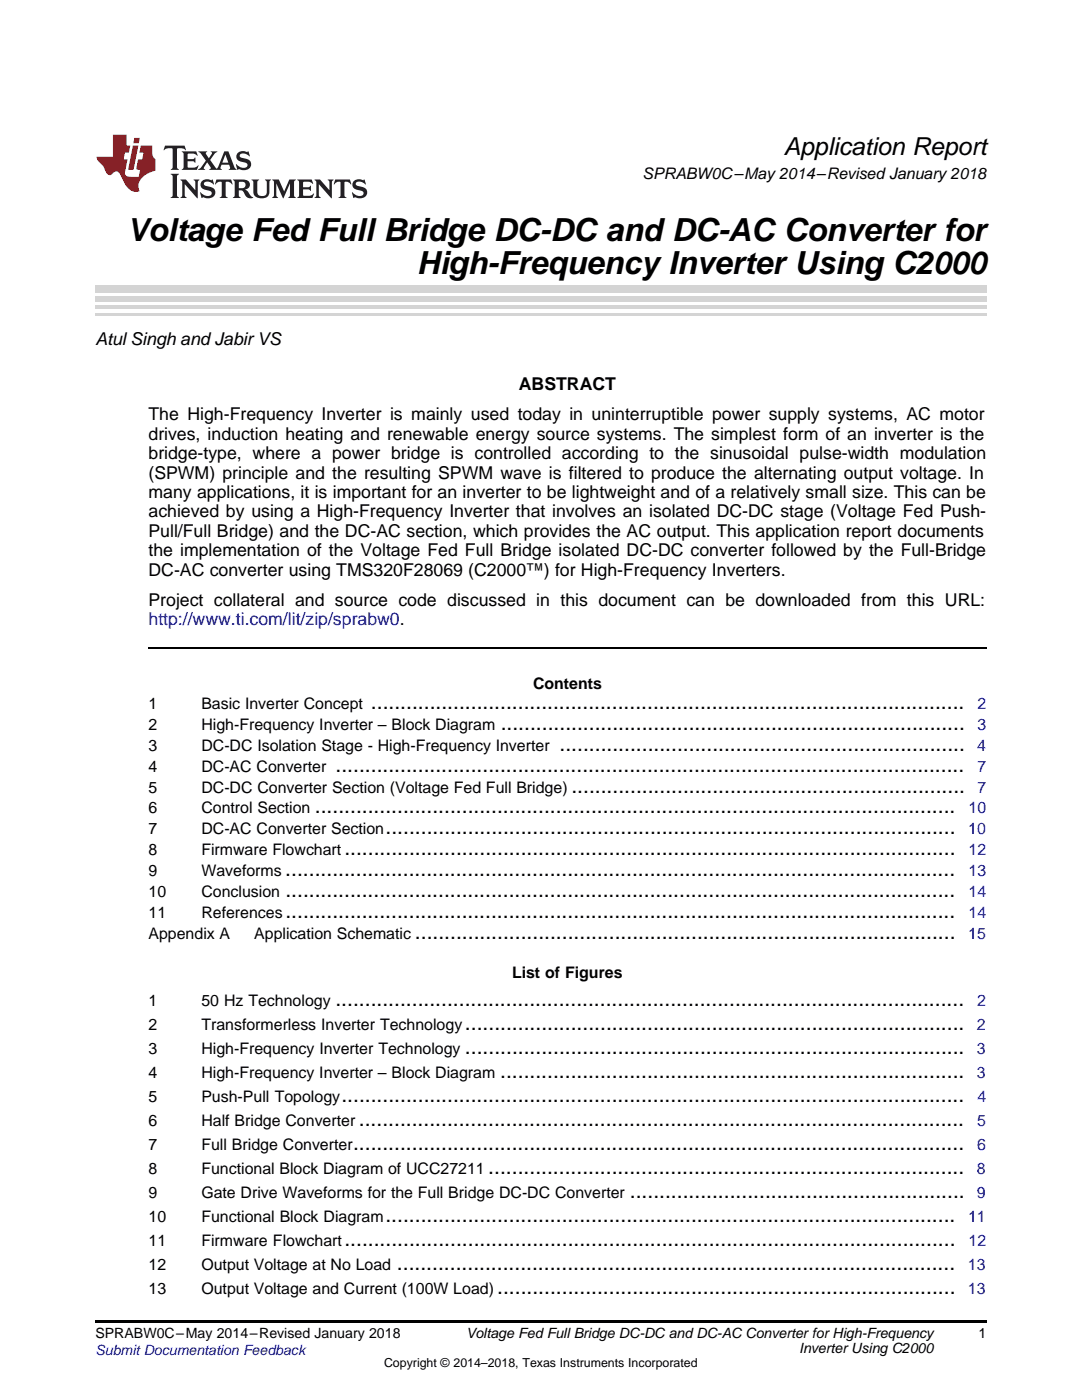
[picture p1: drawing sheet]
<svg xmlns="http://www.w3.org/2000/svg" width="216mm" height="279mm" viewBox="0 0 216 279" stroke-linecap="round" stroke-linejoin="round" font-family="sans-serif">
<defs><g id="words">
<g font-size="6.3">
<text x="25.3" y="48">Voltage Fed Full Bridge DC-DC and DC-AC Converter for</text>
<text x="83.1" y="54.8">High-Frequency Inverter Using C2000</text>
</g>
<text font-size="4.9" x="156.4" y="30.9">Application Report</text>
<g font-size="4.2">
<text x="74" y="141.5">.....................................................................................................</text>
<text x="99.9" y="145.7">...............................................................................</text>
<text x="111.7" y="149.9">.....................................................................</text>
<text x="67" y="154">...........................................................................................................</text>
<text x="114" y="158.2">...................................................................</text>
<text x="62.8" y="162.3">.............................................................................................................</text>
<text x="76.9" y="166.5">.................................................................................................</text>
<text x="68.7" y="170.7">........................................................................................................</text>
<text x="56.9" y="174.8">..................................................................................................................</text>
<text x="56.9" y="179">..................................................................................................................</text>
<text x="56.9" y="183.2">..................................................................................................................</text>
<text x="82.8" y="187.3">............................................................................................</text>
<text x="66.9" y="200.7">...........................................................................................................</text>
<text x="92.8" y="205.5">.....................................................................................</text>
<text x="92.8" y="210.3">.....................................................................................</text>
<text x="99.8" y="215.1">...............................................................................</text>
<text x="68.1" y="219.9">..........................................................................................................</text>
<text x="71.6" y="224.7">.......................................................................................................</text>
<text x="70.4" y="229.5">........................................................................................................</text>
<text x="97.4" y="234.3">.................................................................................</text>
<text x="125.7" y="239.1">.........................................................</text>
<text x="76.9" y="243.9">.................................................................................................</text>
<text x="68.7" y="248.7">........................................................................................................</text>
<text x="79.2" y="253.5">...............................................................................................</text>
<text x="99.2" y="258.3">..............................................................................</text>
</g>
<g font-size="3.5">
<text x="19" y="68.8">Atul Singh andJabirVS</text>
<text x="103.5" y="77.9">ABSTRACT</text>
<text x="29.6" y="83.9">The High-Frequency Inverter is mainly used today in uninterruptible power supply systems, AC motor</text>
<text x="29.6" y="87.7">drives, induction heating and renewable energy source systems. The simplest form of an inverter is the</text>
<text x="29.6" y="91.6">bridge-type, where a power bridge is controlled according to the sinusoidal pulse-width modulation</text>
<text x="29.6" y="95.5">(SPWM) principle and the resulting SPWM wave is filtered to produce the alternating output voltage. In</text>
<text x="29.6" y="99.4">many applications, it is important for an inverter to be lightweight and of a relatively small size. This can be</text>
<text x="29.6" y="103.3">achieved by using a High-Frequency Inverter that involves an isolated DC-DC stage (Voltage Fed Push-</text>
<text x="29.6" y="107.1">Pull/Full Bridge) and the DC-AC section, which provides the AC output. This application report documents</text>
<text x="29.6" y="111">the implementation of the Voltage Fed Full Bridge isolated DC-DC converter followed by the Full-Bridge</text>
<text x="29.6" y="114.9">DC-AC converter using TMS320F28069 (C2000™) for High-Frequency Inverters.</text>
<text x="29.6" y="120.9">Project collateral and source code discussed in this document can be downloaded from this URL:</text>
</g>
<text font-size="3.5" fill="#00f" x="29.6" y="124.7">http://www.ti.com/lit/zip/sprabw0.</text>
<g font-size="3.2">
<text x="128.2" y="35.7">SPRABW0C–May 2014–Revised January 2018</text>
<text x="106.4" y="137.5">Contents</text>
<text x="29.6" y="141.5">1</text>
<text x="40.2" y="141.5">Basic Inverter Concept</text>
<text x="29.6" y="145.7">2</text>
<text x="29.6" y="149.9">3</text>
<text x="40.2" y="145.7">High-Frequency Inverter – Block Diagram</text>
<text x="40.2" y="149.9">DC-DC Isolation Stage - High-Frequency Inverter</text>
<text x="29.6" y="154">4</text>
<text x="40.2" y="154">DC-AC Converter</text>
<text x="29.6" y="158.2">5</text>
<text x="40.2" y="158.2">DC-DC Converter Section (Voltage Fed Full Bridge)</text>
<text x="29.6" y="162.3">6</text>
<text x="29.6" y="166.5">7</text>
<text x="40.2" y="162.3">Control Section</text>
<text x="40.2" y="166.5">DC-AC Converter Section</text>
<text x="29.6" y="170.7">8</text>
<text x="40.2" y="170.7">Firmware Flowchart</text>
<text x="29.6" y="174.8">9</text>
<text x="29.6" y="179">10</text>
<text x="40.2" y="174.8">Waveforms</text>
<text x="40.2" y="179">Conclusion</text>
<text x="29.6" y="183.2">11</text>
<text x="40.2" y="183.2">References</text>
<text x="29.6" y="187.3">Appendix A</text>
<text x="50.7" y="187.3">Application Schematic</text>
<text x="102.2" y="195.2">List of Figures</text>
<text x="29.6" y="200.7">1</text>
<text x="40.2" y="200.7">50 Hz Technology</text>
<text x="29.6" y="205.5">2</text>
<text x="40.2" y="205.5">Transformerless Inverter Technology</text>
<text x="29.6" y="210.3">3</text>
<text x="29.6" y="215.1">4</text>
<text x="40.2" y="210.3">High-Frequency Inverter Technology</text>
<text x="40.2" y="215.1">High-Frequency Inverter – Block Diagram</text>
<text x="29.6" y="219.9">5</text>
<text x="40.2" y="219.9">Push-Pull Topology</text>
<text x="29.6" y="224.7">6</text>
<text x="40.2" y="224.7">Half Bridge Converter</text>
<text x="29.6" y="229.5">7</text>
<text x="40.2" y="229.5">Full Bridge Converter</text>
<text x="29.6" y="234.3">8</text>
<text x="29.6" y="239.1">9</text>
<text x="40.2" y="234.3">Functional Block Diagram of UCC27211</text>
<text x="40.2" y="239.1">Gate Drive Waveforms for the Full Bridge DC-DC Converter</text>
<text x="29.6" y="243.9">10</text>
<text x="40.2" y="243.9">Functional Block Diagram</text>
<text x="29.6" y="248.7">11</text>
<text x="40.2" y="248.7">Firmware Flowchart</text>
<text x="29.6" y="253.5">12</text>
<text x="40.2" y="253.5">Output Voltage at No Load</text>
<text x="29.6" y="258.3">13</text>
<text x="40.2" y="258.3">Output Voltage and Current (100W Load)</text>
</g>
<g font-size="3.2" fill="#00f">
<text x="195" y="141.5">2</text>
<text x="195" y="149.9">4</text>
<text x="195" y="145.7">3</text>
<text x="195" y="154">7</text>
<text x="195" y="158.2">7</text>
<text x="193.2" y="166.5">10</text>
<text x="193.3" y="162.3">10</text>
<text x="193.3" y="170.7">12</text>
<text x="193.3" y="174.8">13</text>
<text x="193.3" y="179">14</text>
<text x="193.3" y="183.2">14</text>
<text x="193.2" y="187.3">15</text>
<text x="195" y="200.7">2</text>
<text x="194.9" y="205.5">2</text>
<text x="194.9" y="215.1">3</text>
<text x="194.9" y="210.3">3</text>
<text x="195" y="219.9">4</text>
<text x="195" y="224.7">5</text>
<text x="195" y="229.5">6</text>
<text x="194.9" y="239.1">9</text>
<text x="194.9" y="234.3">8</text>
<text x="193.2" y="243.9">11</text>
<text x="193.3" y="248.7">12</text>
<text x="193.1" y="253.5">13</text>
<text x="193.1" y="258.3">13</text>
</g>
<g font-size="2.8">
<text x="19" y="267.1">SPRABW0C–May 2014–Revised January 2018</text>
<text x="93" y="267.1">Voltage Fed Full Bridge DC-DC and DC-AC Converter for High-Frequency</text>
<text x="159.5" y="269.9">Inverter Using C2000</text>
<text x="195.3" y="267">1</text>
</g>
<text font-size="2.8" fill="#00f" x="19" y="270.4">Submit Documentation Feedback</text>
<text font-size="2.5" x="76.6" y="272.7">Copyright © 2014–2018, Texas Instruments Incorporated</text>
</g></defs>
<path d="M19 263.5h177.8v.6h-177.8z" fill="#000"/>
<path d="M29.6 129.3h167.2" fill="none" stroke="#000" stroke-width=".35"/>
<path d="M19 62.8h177.8" fill="none" stroke="#d4d4d4" stroke-width=".42"/>
<g fill="#d4d4d4">
<path d="M19 60.9h177.8v.7h-177.8z"/>
<path d="M19 59.1h177.8v1h-177.8z"/>
<path d="M19 57h177.8v1.4h-177.8z"/>
</g>
<path d="M32.9 29.1l-.3 .9h.1a1.64 1.64 0 0 1 1.7-.3l.1 3.6-.4 .6h1.6l-.4-.6v-3.5v-.1l.4-.1a1.36 1.36 0 0 1 1.3 .4h.1l-.3-.9zM36.3 30.2l.3 .3v.3v2.5v.3l-.3 .3h3l.3-.9h-.1a1.87 1.87 0 0 1-2 .4l-.1-1.2h1.2l.4 .3v-1.1l-.4 .3-1.2 .1 .1-1.1 .2-.1a1.66 1.66 0 0 1 1.7 .5l.1-.1-.3-.8zM39.6 30.2l1.5 1.9-.9 1.2-.7 .6h1.4l-.3-.3 .7-1.2 .8 1.2-.3 .3h2.5l-.3-.3 .2-.7h1.5l.2 .6-.3 .4h1.6l-.4-.5-1.2-3.2h-.8l-1.2 2.9-.4 .6-1.3-1.8 .9-1.1 .6-.6h-1.4l.3 .3-.6 1.1-.6-1 .2-.4zM45 30.8l.6 1.7h-1.2zM47.4 30.6a1.04 1.04 0 0 0-.2 1.1 1.04 1.04 0 0 0 1 .6l1 .2a.5 .5 0 0 1 .2 .6 .5 .5 0 0 1-.5 .4 1.76 1.76 0 0 1-1.7-.8l-.1 .1 .3 1.1 .2-.1a2.54 2.54 0 0 0 2.2-.3 1.12 1.12 0 0 0 .2-1.2 1.12 1.12 0 0 0-1-.6l-1-.3a.4 .4 0 0 1-.2-.4 .4 .4 0 0 1 .4-.3 1.6 1.6 0 0 1 1.6 .5h.1l-.3-1-.3 .2-.2-.1a1.62 1.62 0 0 0-1.7 .3zM34.1 34.7l.3 .3 .1 .3v3.6l-.1 .3-.3 .3h1.6l-.3-.3-.1-.3v-3.6l.1-.3 .3-.3zM36 35.8l.4 .6v2.5l-.1 .3-.3 .3h1.2l-.3-.6v-2.1l2.6 2.8v-3.2l.3-.6h-1.2l.3 .4 .1 1.7-1.9-2.1zM40.3 36.2a1.04 1.04 0 0 0-.2 1.1 1.04 1.04 0 0 0 .9 .6l1 .3a.5 .5 0 0 1 .2 .5 .5 .5 0 0 1-.4 .4 1.76 1.76 0 0 1-1.8-.7h-.1l.3 1.1 .2-.1a2.55 2.55 0 0 0 2.3-.3 1.12 1.12 0 0 0 .2-1.2 1.12 1.12 0 0 0-1-.6l-1-.3a.41 .41 0 0 1-.2-.4 .41 .41 0 0 1 .4-.3 1.6 1.6 0 0 1 1.5 .5h.1l-.3-1-.2 .2-.2-.1a1.64 1.64 0 0 0-1.7 .3zM43.2 35.8l-.3 1h.1a.95 .95 0 0 1 1.2-.5v2.6v.3l-.4 .3h1.6l-.3-.3-.1-.3v-2.4l.3-.2a1.02 1.02 0 0 1 1 .5h.1l-.3-1zM46.5 35.8l.3 .4v.2v2.5v.3l-.3 .3h1.5l-.3-.3-.1-1.2a.9 .9 0 0 1 1.2 .8 1.07 1.07 0 0 0 1.7 .6 1.97 1.97 0 0 1-1.1-1.3l-.5-.3a.98 .98 0 0 0 1-1 .98 .98 0 0 0-1-.9zM47.7 36.3h.2a.81 .81 0 0 1 1.1 .6 .64 .64 0 0 1-.7 .7h-.7zM50.2 35.8l.3 .4 .1 .2v1.9a1.59 1.59 0 0 0 2.1 1.2 1.15 1.15 0 0 0 1.1-1.2v-2.1l.3-.4h-1.2l.3 .6v1.9a.97 .97 0 0 1-.7 .9 .97 .97 0 0 1-1.1-.6l-.1-2.2 .1-.2 .3-.4zM54.3 35.8l.3 .4 .1 .2v2.5l-.4 .6h1.2l-.4-.6v-2.3l1.4 3 1.4-3v2.3l-.4 .6h1.5l-.3-.3v-.3v-2.5v-.2l.3-.4h-1.3l-1 2.4-1.1-2.4zM59.3 35.8l.3 .4 .1 .2v2.5l-.1 .3-.3 .3h3l.4-.8-.1-.1a1.88 1.88 0 0 1-2.1 .4v-1.2h1.2l.3 .3v-1l-.3 .2-1.2 .1v-1l.3-.1a1.66 1.66 0 0 1 1.6 .4h.1l-.3-.9zM62.8 35.8l.3 .6v2.5v.3l-.3 .3h1.2l-.4-.6v-2.1l2.6 2.8v-3.2l.3-.6h-1.1l.3 .4v1.7l-1.8-2.1zM66.9 35.8l-.3 1h.1a.95 .95 0 0 1 1.2-.5v2.6v.3l-.4 .3h1.6l-.3-.3-.1-.3v-2.4l.3-.2a1.02 1.02 0 0 1 1 .5h.1l-.3-1zM70.6 36.2a1.04 1.04 0 0 0-.2 1.1 1.04 1.04 0 0 0 .9 .6l1 .3a.5 .5 0 0 1 .2 .5 .5 .5 0 0 1-.4 .4 1.75 1.75 0 0 1-1.8-.7h-.1l.3 1.1 .2-.1a2.56 2.56 0 0 0 2.3-.3 1.12 1.12 0 0 0 .2-1.2 1.12 1.12 0 0 0-1-.6l-1-.3a.4 .4 0 0 1-.2-.4 .4 .4 0 0 1 .4-.3 1.6 1.6 0 0 1 1.5 .5h.1l-.3-1-.2 .2-.2-.1a1.64 1.64 0 0 0-1.7 .3z" fill="#231f20"/>
<path d="M22.5 26.9v4.4h-3.2a2.57 2.57 0 0 0 1.2 1.7l.4 .8a1.22 1.22 0 0 0 1.3 1.1l.2-.2a.9 .9 0 0 1 1-.5 .9 .9 0 0 1 .7 .9l.5 1.1a2.58 2.58 0 0 0 3.3 1.9 2.35 2.35 0 0 1 .9-3.1l1.1-.6 1.1-.3v-2.3a1.45 1.45 0 0 1-.6-1.3v-1.5h-2.3l-.3 1.5h.8l-.2 1.3h-.9l-.3 1.6 .1 .4 .7 .1-.3 1.4h-1.1a1.52 1.52 0 0 1-1.7-.6l.6-2.9h-.8l.2-1.3h.8l.3-1.5h-.7v-2.1zM26.5 29l-1 4.9h1.2l.9-4.9zM26.8 27.5l-.2 1.1h1.1l.2-1.1z" fill="#ee1d23"/>
<use href="#words"/>
</svg>
